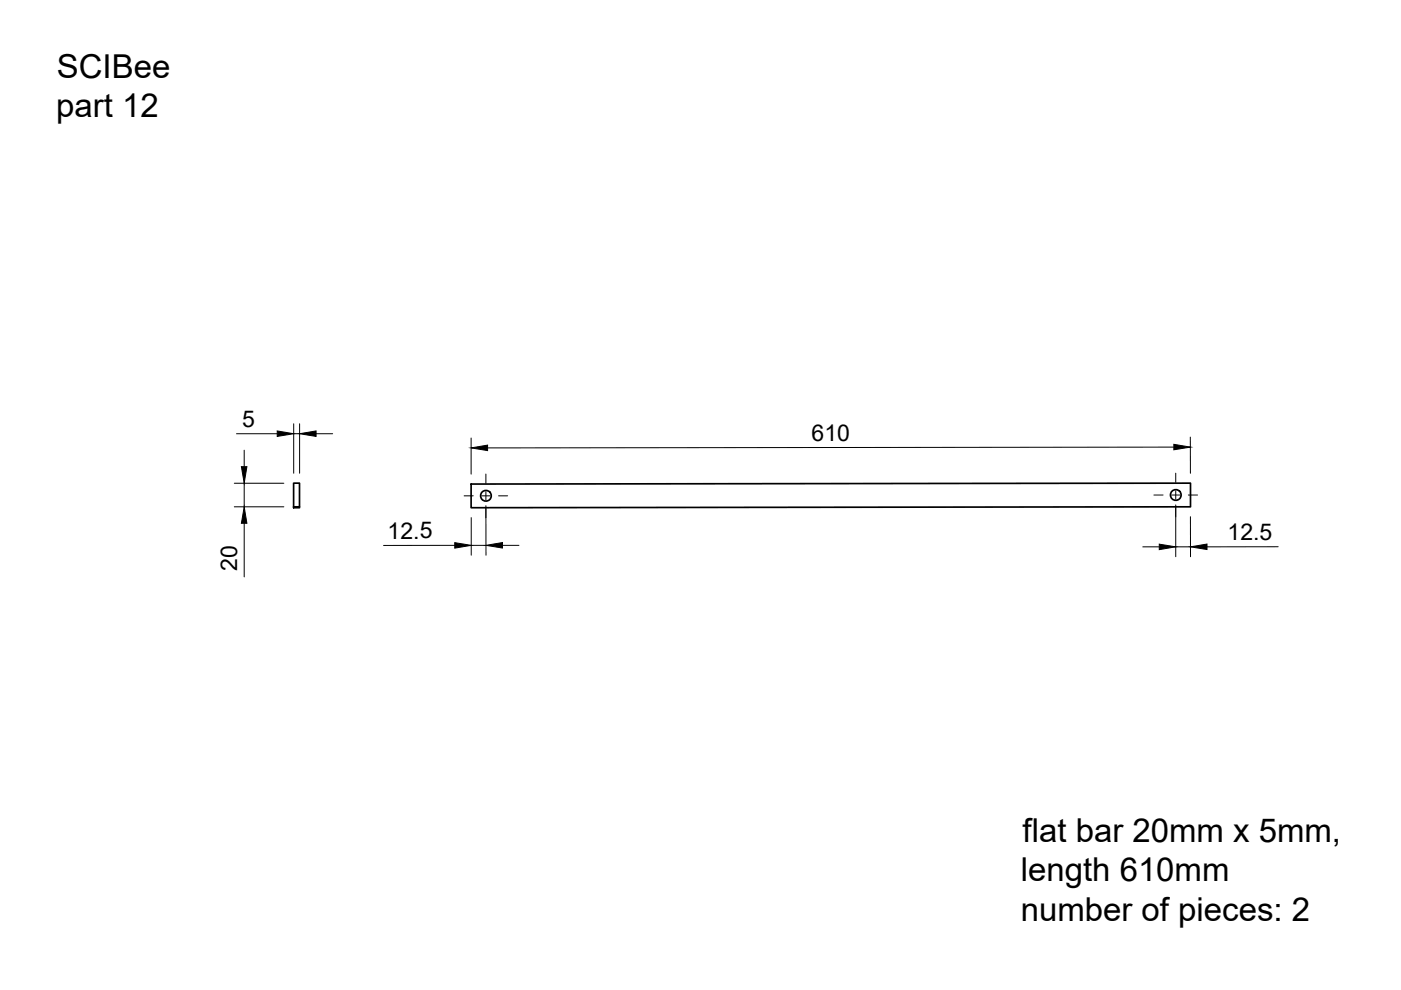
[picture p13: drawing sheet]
<svg xmlns="http://www.w3.org/2000/svg" width="297mm" height="210mm" viewBox="0 0 297 210" stroke-linecap="round" stroke-linejoin="round" font-family="sans-serif">
<defs><g id="words">
<g font-size="7">
<text x="12.1" y="16.5">SCIBee</text>
<text x="11.9" y="24.8">part 12</text>
<text x="216.8" y="178.4">flat bar 20mm x 5mm,</text>
<text x="216.4" y="186.8">length 610mm</text>
<text x="216.4" y="195.2">number of pieces: 2</text>
</g>
<g font-size="4.9">
<text x="51.4" y="90.5">5</text>
<text x="172.1" y="93.4">610</text>
<text x="82.2" y="114.2">12.5</text>
<text x="260.3" y="114.5">12.5</text>
<text x="50.3" y="121.1" transform="rotate(-90 50.3 121.1)">20</text>
</g>
</g></defs>
<!-- layer: Visible -->
<g fill="none" stroke="#000" stroke-width=".36">
<path d="M62.3 107.5h1.2v.1h-1.2zM62.3 107.5v-5.1h1.2v5.1M99.9 102.6l152.5-.2v5.1l-152.5 .1z"/>
<circle cx="103" cy="105.1" r="1.13"/>
<circle cx="249.3" cy="104.9" r="1.13"/>
</g>
<!-- layer: FD_Dimensions -->
<g fill="none" stroke="#000" stroke-width=".21">
<path d="M50.1 92h8.7M51.8 95.5v3.4M62.3 89.8v10.5M62.3 92h1.2M63.5 89.8v10.5M67 92h3.5M99.9 92.9v7.6M248.9 94.8l-145.5 .2M252.4 92.7v7.6M49.7 102.5h10.5M49.7 107.5h10.5M51.8 102.5v5"/>
<path d="M51.8 110.9v11.4M96.4 115.6h-15.1M99.9 109.7v8M99.9 115.6h3.1M103 107.2v10.5M106.5 115.6h3.5M242.3 115.9h3.5M249.3 107.1v10.9M249.3 115.9h3.1M252.4 109.6v8.4M271 115.9h-15.1"/>
</g>
<path d="M51.2 98.9h1.1l-.5 3.6zM58.8 91.4l3.5 .6-3.5 .5zM63.5 92l3.5-.6v1.1zM99.9 95l3.5-.6v1.1zM248.9 94.2l3.5 .6-3.5 .6zM51.8 107.5l.5 3.4h-1.1zM96.4 115.1l3.5 .5-3.5 .6zM103 115.6l3.5-.6v1.2zM245.8 115.4l3.5 .5-3.5 .6zM252.4 115.9l3.5-.5v1.1z" fill="#000" stroke="#000" stroke-width=".21"/>
<!-- layer: Smart Centers -->
<path d="M98.4 105.1h1.9M102.1 105.1h1.8M103 100.5v1.9M103 104.2v1.8M103 107.8v2M105.7 105.1h1.9M244.6 105h2M248.4 105h1.8M249.3 100.3v2M249.3 104.1v1.7M249.3 107.6v2M251.9 105h2" fill="none" stroke="#000" stroke-width=".21"/>
<use href="#words"/>
</svg>
